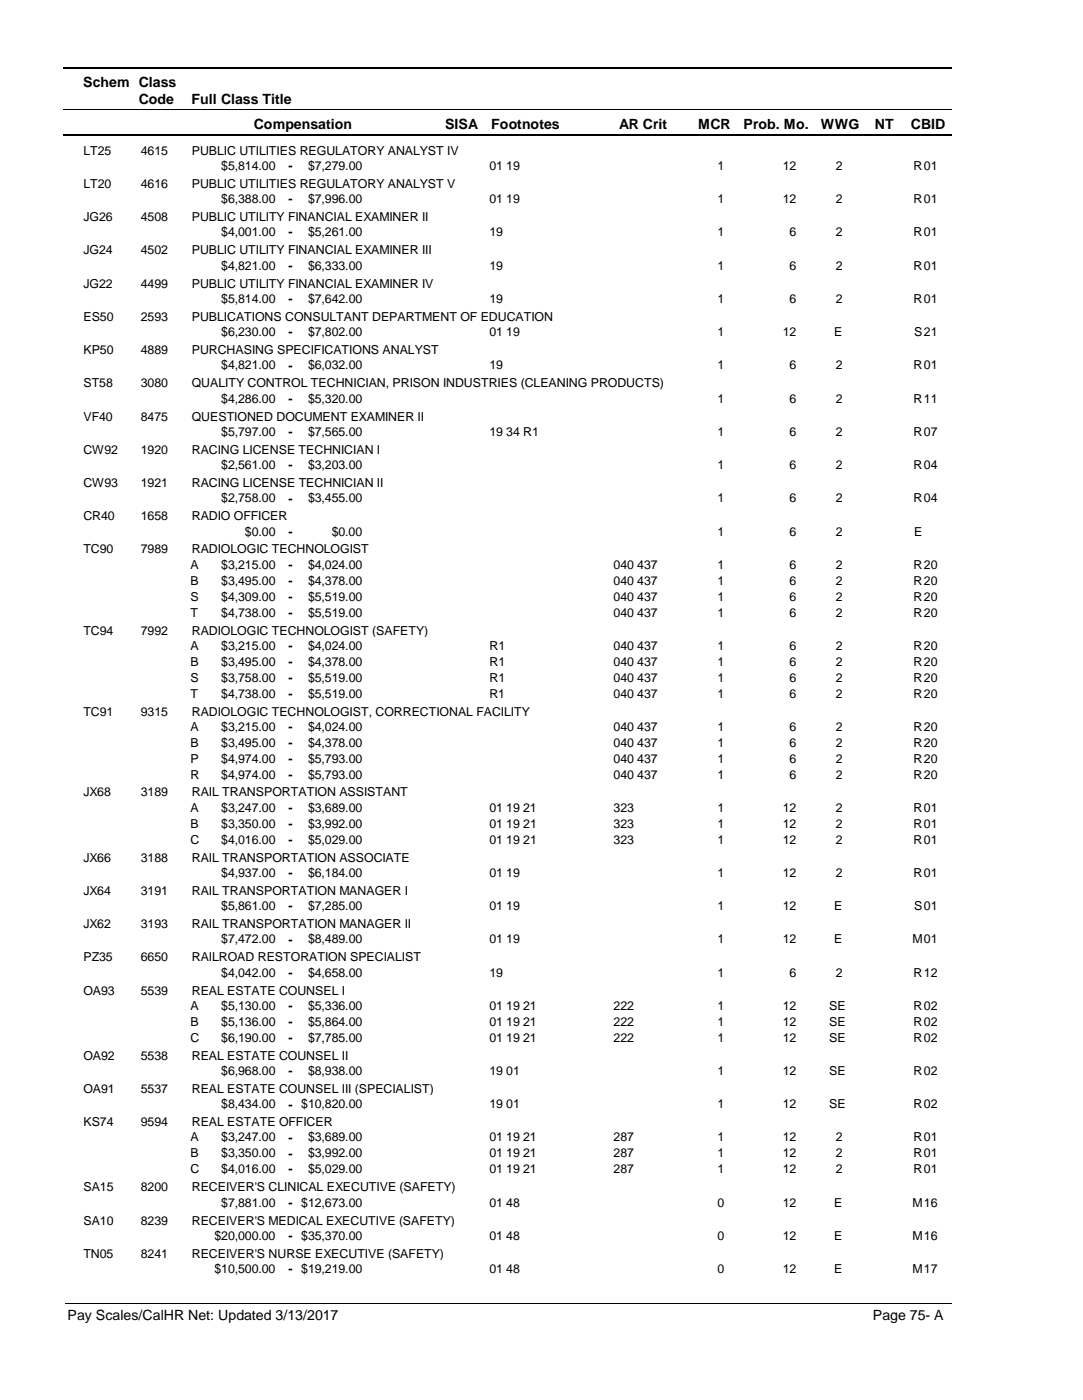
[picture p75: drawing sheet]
<svg xmlns="http://www.w3.org/2000/svg" width="216mm" height="279mm" viewBox="0 0 216 279" stroke-linecap="round" stroke-linejoin="round" font-family="sans-serif">
<defs><g id="words">
<g font-size="2.8">
<text x="16.6" y="17.3">Schem Class</text>
<text x="27.7" y="20.7">Code</text>
<text x="38.2" y="20.7">Full Class Title</text>
<text x="50.6" y="25.7">Compensation</text>
<text x="88.7" y="25.7">SISA</text>
<text x="98" y="25.7">Footnotes</text>
<text x="123.5" y="25.7">AR Crit</text>
<text x="139.2" y="25.7">MCR</text>
<text x="148.3" y="25.7">Prob. Mo.</text>
<text x="163.7" y="25.7">WWG</text>
<text x="174.5" y="25.7">NT</text>
<text x="181.6" y="25.7">CBID</text>
<text x="13.5" y="263.5">Pay Scales/CalHR Net: Updated 3/13/2017</text>
<text x="174.1" y="263.5">Page 75- A</text>
</g>
<g font-size="2.5">
<text x="16.6" y="30.8">LT25</text>
<text x="28.1" y="30.8">4615</text>
<text x="38.2" y="30.8">PUBLIC UTILITIES REGULATORY ANALYST IV</text>
<text x="44.1" y="33.9">$5,814.00</text>
<text x="57.5" y="33.9">-</text>
<text x="61.4" y="33.9">$7,279.00</text>
<text x="97.6" y="33.9">01 19</text>
<text x="143.1" y="33.9">1</text>
<text x="156.1" y="33.9">12</text>
<text x="166.6" y="33.9">2</text>
<text x="182.2" y="33.9">R</text>
<text x="184.2" y="33.9">01</text>
<text x="16.6" y="37.5">LT20</text>
<text x="28.1" y="37.5">4616</text>
<text x="38.2" y="37.5">PUBLIC UTILITIES REGULATORY ANALYST V</text>
<text x="44.1" y="40.6">$6,388.00</text>
<text x="57.5" y="40.6">-</text>
<text x="61.4" y="40.6">$7,996.00</text>
<text x="97.6" y="40.6">01 19</text>
<text x="143.1" y="40.6">1</text>
<text x="156.1" y="40.6">12</text>
<text x="166.6" y="40.6">2</text>
<text x="182.2" y="40.6">R</text>
<text x="184.2" y="40.6">01</text>
<text x="16.6" y="44.1">JG26</text>
<text x="28.1" y="44.1">4508</text>
<text x="38.2" y="44.1">PUBLIC UTILITY FINANCIAL EXAMINER II</text>
<text x="44.1" y="47.2">$4,001.00</text>
<text x="57.5" y="47.2">-</text>
<text x="61.4" y="47.2">$5,261.00</text>
<text x="97.6" y="47.2">19</text>
<text x="143.1" y="47.2">1</text>
<text x="157.5" y="47.2">6</text>
<text x="166.6" y="47.2">2</text>
<text x="182.2" y="47.2">R</text>
<text x="184.2" y="47.2">01</text>
<text x="16.6" y="50.7">JG24</text>
<text x="28.1" y="50.7">4502</text>
<text x="38.2" y="50.7">PUBLIC UTILITY FINANCIAL EXAMINER III</text>
<text x="44.1" y="53.8">$4,821.00</text>
<text x="57.5" y="53.9">-</text>
<text x="61.4" y="53.8">$6,333.00</text>
<text x="97.6" y="53.8">19</text>
<text x="143.1" y="53.8">1</text>
<text x="157.5" y="53.8">6</text>
<text x="166.6" y="53.8">2</text>
<text x="182.2" y="53.8">R</text>
<text x="184.2" y="53.8">01</text>
<text x="16.6" y="57.4">JG22</text>
<text x="28.1" y="57.4">4499</text>
<text x="38.2" y="57.4">PUBLIC UTILITY FINANCIAL EXAMINER IV</text>
<text x="16.6" y="64">ES50</text>
<text x="28.1" y="64">2593</text>
<text x="38.2" y="64">PUBLICATIONS CONSULTANT DEPARTMENT OF EDUCATION</text>
<text x="44.1" y="60.5">$5,814.00</text>
<text x="57.5" y="60.5">-</text>
<text x="61.4" y="60.5">$7,642.00</text>
<text x="97.6" y="60.5">19</text>
<text x="143.1" y="60.5">1</text>
<text x="157.5" y="60.5">6</text>
<text x="166.6" y="60.5">2</text>
<text x="182.2" y="60.5">R</text>
<text x="184.2" y="60.5">01</text>
<text x="16.6" y="70.7">KP50</text>
<text x="28.1" y="70.7">4889</text>
<text x="38.2" y="70.7">PURCHASING SPECIFICATIONS ANALYST</text>
<text x="44.1" y="67.1">$6,230.00</text>
<text x="57.5" y="67.1">-</text>
<text x="61.4" y="67.1">$7,802.00</text>
<text x="97.6" y="67.1">01 19</text>
<text x="143.1" y="67.1">1</text>
<text x="156.1" y="67.1">12</text>
<text x="166.3" y="67.1">E</text>
<text x="182.3" y="67.1">S</text>
<text x="184.2" y="67.1">21</text>
<text x="16.6" y="77.3">ST58</text>
<text x="28.1" y="77.3">3080</text>
<text x="38.2" y="77.3">QUALITY CONTROL TECHNICIAN, PRISON INDUSTRIES (CLEANING PRODUCTS)</text>
<text x="44.1" y="73.7">$4,821.00</text>
<text x="57.5" y="73.8">-</text>
<text x="61.4" y="73.7">$6,032.00</text>
<text x="97.6" y="73.7">19</text>
<text x="143.1" y="73.7">1</text>
<text x="157.5" y="73.7">6</text>
<text x="166.6" y="73.7">2</text>
<text x="182.2" y="73.7">R</text>
<text x="184.2" y="73.7">01</text>
<text x="16.6" y="84">VF40</text>
<text x="28.1" y="84">8475</text>
<text x="38.2" y="84">QUESTIONED DOCUMENT EXAMINER II</text>
<text x="44.1" y="80.4">$4,286.00</text>
<text x="57.5" y="80.4">-</text>
<text x="61.4" y="80.4">$5,320.00</text>
<text x="143.1" y="80.4">1</text>
<text x="157.5" y="80.4">6</text>
<text x="166.6" y="80.4">2</text>
<text x="182.2" y="80.4">R</text>
<text x="184.2" y="80.4">11</text>
<text x="44.1" y="87">$5,797.00</text>
<text x="57.5" y="87">-</text>
<text x="61.4" y="87">$7,565.00</text>
<text x="97.6" y="87">19 34 R1</text>
<text x="143.1" y="87">1</text>
<text x="157.5" y="87">6</text>
<text x="166.6" y="87">2</text>
<text x="182.2" y="87">R</text>
<text x="184.2" y="87">07</text>
<text x="16.6" y="90.6">CW92</text>
<text x="28.1" y="90.6">1920</text>
<text x="38.2" y="90.6">RACING LICENSE TECHNICIAN I</text>
<text x="44.1" y="93.6">$2,561.00</text>
<text x="57.5" y="93.7">-</text>
<text x="61.4" y="93.6">$3,203.00</text>
<text x="143.1" y="93.6">1</text>
<text x="157.5" y="93.6">6</text>
<text x="166.6" y="93.6">2</text>
<text x="182.2" y="93.6">R</text>
<text x="184.2" y="93.6">04</text>
<text x="16.6" y="97.2">CW93</text>
<text x="28.1" y="97.2">1921</text>
<text x="38.2" y="97.2">RACING LICENSE TECHNICIAN II</text>
<text x="44.1" y="100.3">$2,758.00</text>
<text x="57.5" y="100.3">-</text>
<text x="61.4" y="100.3">$3,455.00</text>
<text x="143.1" y="100.3">1</text>
<text x="157.5" y="100.3">6</text>
<text x="166.6" y="100.3">2</text>
<text x="182.2" y="100.3">R</text>
<text x="184.2" y="100.3">04</text>
<text x="16.6" y="103.9">CR40</text>
<text x="28.1" y="103.9">1658</text>
<text x="38.2" y="103.9">RADIO OFFICER</text>
<text x="48.9" y="106.9">$0.00</text>
<text x="57.5" y="106.9">-</text>
<text x="66.2" y="106.9">$0.00</text>
<text x="143.1" y="106.9">1</text>
<text x="157.5" y="106.9">6</text>
<text x="166.6" y="106.9">2</text>
<text x="182.3" y="106.9">E</text>
<text x="16.6" y="110.5">TC90</text>
<text x="28.1" y="110.5">7989</text>
<text x="38" y="113.5">A</text>
<text x="38.2" y="110.5">RADIOLOGIC TECHNOLOGIST</text>
<text x="44.1" y="113.5">$3,215.00</text>
<text x="57.5" y="113.6">-</text>
<text x="61.4" y="113.5">$4,024.00</text>
<text x="122.4" y="113.5">040 437</text>
<text x="143.1" y="113.5">1</text>
<text x="157.5" y="113.5">6</text>
<text x="166.6" y="113.5">2</text>
<text x="182.2" y="113.5">R</text>
<text x="184.2" y="113.5">20</text>
<text x="38" y="116.7">B</text>
<text x="38" y="119.9">S</text>
<text x="44.1" y="116.7">$3,495.00</text>
<text x="44.1" y="119.9">$4,309.00</text>
<text x="57.5" y="116.7">-</text>
<text x="57.5" y="119.9">-</text>
<text x="61.4" y="116.7">$4,378.00</text>
<text x="61.4" y="119.9">$5,519.00</text>
<text x="122.4" y="116.7">040 437</text>
<text x="122.4" y="119.9">040 437</text>
<text x="143.1" y="116.7">1</text>
<text x="143.1" y="119.9">1</text>
<text x="157.5" y="116.7">6</text>
<text x="157.5" y="119.9">6</text>
<text x="166.6" y="116.7">2</text>
<text x="166.6" y="119.9">2</text>
<text x="182.2" y="116.7">R</text>
<text x="182.2" y="119.9">R</text>
<text x="184.2" y="116.7">20</text>
<text x="184.2" y="119.9">20</text>
<text x="38" y="123.1">T</text>
<text x="44.1" y="123.1">$4,738.00</text>
<text x="57.5" y="123.1">-</text>
<text x="61.4" y="123.1">$5,519.00</text>
<text x="122.4" y="123.1">040 437</text>
<text x="143.1" y="123.1">1</text>
<text x="157.5" y="123.1">6</text>
<text x="166.6" y="123.1">2</text>
<text x="182.2" y="123.1">R</text>
<text x="184.2" y="123.1">20</text>
<text x="16.6" y="126.7">TC94</text>
<text x="28.1" y="126.7">7992</text>
<text x="38" y="129.7">A</text>
<text x="38.2" y="126.7">RADIOLOGIC TECHNOLOGIST (SAFETY)</text>
<text x="44.1" y="129.7">$3,215.00</text>
<text x="57.5" y="129.8">-</text>
<text x="61.4" y="129.7">$4,024.00</text>
<text x="97.6" y="129.7">R1</text>
<text x="122.4" y="129.7">040 437</text>
<text x="143.1" y="129.7">1</text>
<text x="157.5" y="129.7">6</text>
<text x="166.6" y="129.7">2</text>
<text x="182.2" y="129.7">R</text>
<text x="184.2" y="129.7">20</text>
<text x="38" y="132.9">B</text>
<text x="38" y="136.1">S</text>
<text x="44.1" y="132.9">$3,495.00</text>
<text x="44.1" y="136.1">$3,758.00</text>
<text x="57.5" y="132.9">-</text>
<text x="57.5" y="136.1">-</text>
<text x="61.4" y="132.9">$4,378.00</text>
<text x="61.4" y="136.1">$5,519.00</text>
<text x="97.6" y="132.9">R1</text>
<text x="97.6" y="136.1">R1</text>
<text x="122.4" y="132.9">040 437</text>
<text x="122.4" y="136.1">040 437</text>
<text x="143.1" y="132.9">1</text>
<text x="143.1" y="136.1">1</text>
<text x="157.5" y="132.9">6</text>
<text x="157.5" y="136.1">6</text>
<text x="166.6" y="132.9">2</text>
<text x="166.6" y="136.1">2</text>
<text x="182.2" y="132.9">R</text>
<text x="182.2" y="136.1">R</text>
<text x="184.2" y="132.9">20</text>
<text x="184.2" y="136.1">20</text>
<text x="16.6" y="142.8">TC91</text>
<text x="28.1" y="142.8">9315</text>
<text x="38" y="139.2">T</text>
<text x="38.2" y="142.8">RADIOLOGIC TECHNOLOGIST, CORRECTIONAL FACILITY</text>
<text x="44.1" y="139.2">$4,738.00</text>
<text x="57.5" y="139.3">-</text>
<text x="61.4" y="139.2">$5,519.00</text>
<text x="97.6" y="139.2">R1</text>
<text x="122.4" y="139.2">040 437</text>
<text x="143.1" y="139.2">1</text>
<text x="157.5" y="139.2">6</text>
<text x="166.6" y="139.2">2</text>
<text x="182.2" y="139.2">R</text>
<text x="184.2" y="139.2">20</text>
<text x="38" y="145.9">A</text>
<text x="38" y="149">B</text>
<text x="44.1" y="145.9">$3,215.00</text>
<text x="44.1" y="149">$3,495.00</text>
<text x="57.5" y="145.9">-</text>
<text x="57.5" y="149.1">-</text>
<text x="61.4" y="145.9">$4,024.00</text>
<text x="61.4" y="149">$4,378.00</text>
<text x="122.4" y="145.9">040 437</text>
<text x="122.4" y="149">040 437</text>
<text x="143.1" y="145.9">1</text>
<text x="143.1" y="149">1</text>
<text x="157.5" y="145.9">6</text>
<text x="157.5" y="149">6</text>
<text x="166.6" y="145.9">2</text>
<text x="166.6" y="149">2</text>
<text x="182.2" y="145.9">R</text>
<text x="182.2" y="149">R</text>
<text x="184.2" y="145.9">20</text>
<text x="184.2" y="149">20</text>
<text x="38" y="152.2">P</text>
<text x="38" y="155.4">R</text>
<text x="44.1" y="152.2">$4,974.00</text>
<text x="44.1" y="155.4">$4,974.00</text>
<text x="57.5" y="152.2">-</text>
<text x="57.5" y="155.4">-</text>
<text x="61.4" y="152.2">$5,793.00</text>
<text x="61.4" y="155.4">$5,793.00</text>
<text x="122.4" y="152.2">040 437</text>
<text x="122.4" y="155.4">040 437</text>
<text x="143.1" y="152.2">1</text>
<text x="143.1" y="155.4">1</text>
<text x="157.5" y="152.2">6</text>
<text x="157.5" y="155.4">6</text>
<text x="166.6" y="152.2">2</text>
<text x="166.6" y="155.4">2</text>
<text x="182.2" y="152.2">R</text>
<text x="182.2" y="155.4">R</text>
<text x="184.2" y="152.2">20</text>
<text x="184.2" y="155.4">20</text>
<text x="16.6" y="159">JX68</text>
<text x="28.1" y="159">3189</text>
<text x="38.2" y="159">RAIL TRANSPORTATION ASSISTANT</text>
<text x="38" y="162">A</text>
<text x="38" y="165.2">B</text>
<text x="44.1" y="162">$3,247.00</text>
<text x="44.1" y="165.2">$3,350.00</text>
<text x="57.5" y="162.1">-</text>
<text x="57.5" y="165.2">-</text>
<text x="61.4" y="162">$3,689.00</text>
<text x="61.4" y="165.2">$3,992.00</text>
<text x="97.6" y="162">01 19 21</text>
<text x="97.6" y="165.2">01 19 21</text>
<text x="122.4" y="162">323</text>
<text x="122.4" y="165.2">323</text>
<text x="143.1" y="162">1</text>
<text x="143.1" y="165.2">1</text>
<text x="156.1" y="162">12</text>
<text x="156.1" y="165.2">12</text>
<text x="166.6" y="162">2</text>
<text x="166.6" y="165.2">2</text>
<text x="182.2" y="162">R</text>
<text x="182.2" y="165.2">R</text>
<text x="184.2" y="162">01</text>
<text x="184.2" y="165.2">01</text>
<text x="16.6" y="172">JX66</text>
<text x="28.1" y="172">3188</text>
<text x="38" y="168.4">C</text>
<text x="38.2" y="172">RAIL TRANSPORTATION ASSOCIATE</text>
<text x="44.1" y="168.4">$4,016.00</text>
<text x="57.5" y="168.4">-</text>
<text x="61.4" y="168.4">$5,029.00</text>
<text x="97.6" y="168.4">01 19 21</text>
<text x="122.4" y="168.4">323</text>
<text x="143.1" y="168.4">1</text>
<text x="156.1" y="168.4">12</text>
<text x="166.6" y="168.4">2</text>
<text x="182.2" y="168.4">R</text>
<text x="184.2" y="168.4">01</text>
<text x="16.6" y="178.6">JX64</text>
<text x="28.1" y="178.6">3191</text>
<text x="38.2" y="178.6">RAIL TRANSPORTATION MANAGER I</text>
<text x="44.1" y="175">$4,937.00</text>
<text x="57.5" y="175.1">-</text>
<text x="61.4" y="175">$6,184.00</text>
<text x="97.6" y="175">01 19</text>
<text x="143.1" y="175">1</text>
<text x="156.1" y="175">12</text>
<text x="166.6" y="175">2</text>
<text x="182.2" y="175">R</text>
<text x="184.2" y="175">01</text>
<text x="16.6" y="185.2">JX62</text>
<text x="28.1" y="185.2">3193</text>
<text x="38.2" y="185.2">RAIL TRANSPORTATION MANAGER II</text>
<text x="44.1" y="181.7">$5,861.00</text>
<text x="57.5" y="181.7">-</text>
<text x="61.4" y="181.7">$7,285.00</text>
<text x="97.6" y="181.7">01 19</text>
<text x="143.1" y="181.7">1</text>
<text x="156.1" y="181.7">12</text>
<text x="166.3" y="181.7">E</text>
<text x="182.3" y="181.7">S</text>
<text x="184.2" y="181.7">01</text>
<text x="16.6" y="191.9">PZ35</text>
<text x="28.1" y="191.9">6650</text>
<text x="38.2" y="191.9">RAILROAD RESTORATION SPECIALIST</text>
<text x="44.1" y="188.3">$7,472.00</text>
<text x="57.5" y="188.3">-</text>
<text x="61.4" y="188.3">$8,489.00</text>
<text x="97.6" y="188.3">01 19</text>
<text x="143.1" y="188.3">1</text>
<text x="156.1" y="188.3">12</text>
<text x="166.3" y="188.3">E</text>
<text x="181.9" y="188.3">M</text>
<text x="184.2" y="188.3">01</text>
<text x="44.1" y="194.9">$4,042.00</text>
<text x="57.5" y="195">-</text>
<text x="61.4" y="194.9">$4,658.00</text>
<text x="97.6" y="194.9">19</text>
<text x="143.1" y="194.9">1</text>
<text x="157.5" y="194.9">6</text>
<text x="166.6" y="194.9">2</text>
<text x="182.2" y="194.9">R</text>
<text x="184.2" y="194.9">12</text>
<text x="16.6" y="198.5">OA93</text>
<text x="28.1" y="198.5">5539</text>
<text x="38" y="201.6">A</text>
<text x="38.2" y="198.5">REAL ESTATE COUNSEL I</text>
<text x="44.1" y="201.6">$5,130.00</text>
<text x="57.5" y="201.6">-</text>
<text x="61.4" y="201.6">$5,336.00</text>
<text x="97.6" y="201.6">01 19 21</text>
<text x="122.4" y="201.6">222</text>
<text x="143.1" y="201.6">1</text>
<text x="156.1" y="201.6">12</text>
<text x="165.4" y="201.6">SE</text>
<text x="182.2" y="201.6">R</text>
<text x="184.2" y="201.6">02</text>
<text x="38" y="204.7">B</text>
<text x="38" y="207.9">C</text>
<text x="44.1" y="204.7">$5,136.00</text>
<text x="44.1" y="207.9">$6,190.00</text>
<text x="57.5" y="204.8">-</text>
<text x="57.5" y="207.9">-</text>
<text x="61.4" y="204.7">$5,864.00</text>
<text x="61.4" y="207.9">$7,785.00</text>
<text x="97.6" y="204.7">01 19 21</text>
<text x="97.6" y="207.9">01 19 21</text>
<text x="122.4" y="204.7">222</text>
<text x="122.4" y="207.9">222</text>
<text x="143.1" y="204.7">1</text>
<text x="143.1" y="207.9">1</text>
<text x="156.1" y="204.7">12</text>
<text x="156.1" y="207.9">12</text>
<text x="165.4" y="204.7">SE</text>
<text x="165.4" y="207.9">SE</text>
<text x="182.2" y="204.7">R</text>
<text x="182.2" y="207.9">R</text>
<text x="184.2" y="204.7">02</text>
<text x="184.2" y="207.9">02</text>
<text x="16.6" y="211.5">OA92</text>
<text x="28.1" y="211.5">5538</text>
<text x="38.2" y="211.5">REAL ESTATE COUNSEL II</text>
<text x="44.1" y="214.6">$6,968.00</text>
<text x="57.5" y="214.6">-</text>
<text x="61.4" y="214.6">$8,938.00</text>
<text x="97.6" y="214.6">19 01</text>
<text x="143.1" y="214.6">1</text>
<text x="156.1" y="214.6">12</text>
<text x="165.4" y="214.6">SE</text>
<text x="182.2" y="214.6">R</text>
<text x="184.2" y="214.6">02</text>
<text x="16.6" y="218.1">OA91</text>
<text x="28.1" y="218.1">5537</text>
<text x="38.2" y="218.1">REAL ESTATE COUNSEL III (SPECIALIST)</text>
<text x="44.1" y="221.2">$8,434.00</text>
<text x="57.5" y="221.3">-</text>
<text x="60.1" y="221.2">$10,820.00</text>
<text x="97.6" y="221.2">19 01</text>
<text x="143.1" y="221.2">1</text>
<text x="156.1" y="221.2">12</text>
<text x="165.4" y="221.2">SE</text>
<text x="182.2" y="221.2">R</text>
<text x="184.2" y="221.2">02</text>
<text x="16.6" y="224.8">KS74</text>
<text x="28.1" y="224.8">9594</text>
<text x="38" y="227.8">A</text>
<text x="38.2" y="224.8">REAL ESTATE OFFICER</text>
<text x="44.1" y="227.8">$3,247.00</text>
<text x="57.5" y="227.9">-</text>
<text x="61.4" y="227.8">$3,689.00</text>
<text x="97.6" y="227.8">01 19 21</text>
<text x="122.4" y="227.8">287</text>
<text x="143.1" y="227.8">1</text>
<text x="156.1" y="227.8">12</text>
<text x="166.6" y="227.8">2</text>
<text x="182.2" y="227.8">R</text>
<text x="184.2" y="227.8">01</text>
<text x="38" y="231">B</text>
<text x="44.1" y="231">$3,350.00</text>
<text x="57.5" y="231">-</text>
<text x="61.4" y="231">$3,992.00</text>
<text x="97.6" y="231">01 19 21</text>
<text x="122.4" y="231">287</text>
<text x="143.1" y="231">1</text>
<text x="156.1" y="231">12</text>
<text x="166.6" y="231">2</text>
<text x="182.2" y="231">R</text>
<text x="184.2" y="231">01</text>
<text x="16.6" y="237.8">SA15</text>
<text x="28.1" y="237.8">8200</text>
<text x="38" y="234.2">C</text>
<text x="38.2" y="237.8">RECEIVER'S CLINICAL EXECUTIVE (SAFETY)</text>
<text x="44.1" y="234.2">$4,016.00</text>
<text x="57.5" y="234.2">-</text>
<text x="61.4" y="234.2">$5,029.00</text>
<text x="97.6" y="234.2">01 19 21</text>
<text x="122.4" y="234.2">287</text>
<text x="143.1" y="234.2">1</text>
<text x="156.1" y="234.2">12</text>
<text x="166.6" y="234.2">2</text>
<text x="182.2" y="234.2">R</text>
<text x="184.2" y="234.2">01</text>
<text x="16.6" y="244.4">SA10</text>
<text x="28.1" y="244.4">8239</text>
<text x="38.2" y="244.4">RECEIVER'S MEDICAL EXECUTIVE (SAFETY)</text>
<text x="44.1" y="240.8">$7,881.00</text>
<text x="57.5" y="240.9">-</text>
<text x="60.1" y="240.8">$12,673.00</text>
<text x="97.6" y="240.8">01 48</text>
<text x="143.1" y="240.8">0</text>
<text x="156.1" y="240.8">12</text>
<text x="166.3" y="240.8">E</text>
<text x="181.9" y="240.8">M</text>
<text x="184.2" y="240.8">16</text>
<text x="16.6" y="251.1">TN05</text>
<text x="28.1" y="251.1">8241</text>
<text x="38.2" y="251.1">RECEIVER'S NURSE EXECUTIVE (SAFETY)</text>
<text x="42.8" y="247.5">$20,000.00</text>
<text x="57.5" y="247.5">-</text>
<text x="60.1" y="247.5">$35,370.00</text>
<text x="97.6" y="247.5">01 48</text>
<text x="143.1" y="247.5">0</text>
<text x="156.1" y="247.5">12</text>
<text x="166.3" y="247.5">E</text>
<text x="181.9" y="247.5">M</text>
<text x="184.2" y="247.5">16</text>
<text x="42.8" y="254.1">$10,500.00</text>
<text x="57.5" y="254.1">-</text>
<text x="60.1" y="254.1">$19,219.00</text>
<text x="97.6" y="254.1">01 48</text>
<text x="143.1" y="254.1">0</text>
<text x="156.1" y="254.1">12</text>
<text x="166.3" y="254.1">E</text>
<text x="181.9" y="254.1">M</text>
<text x="184.2" y="254.1">17</text>
</g>
</g></defs>
<path d="M12.7 13.5h177.1" fill="none" stroke="#000" stroke-width=".36"/>
<path d="M12.7 21.9h177.1" fill="none" stroke="#000" stroke-width=".2"/>
<path d="M12.7 27h177.1" fill="none" stroke="#000" stroke-width=".35"/>
<g fill="#fff">
<path d="M40.4 31.3h16.2v3h-16.2z" fill-rule="evenodd"/>
<path d="M183.9 31.3h4.1v3h-4.1z" fill-rule="evenodd"/>
<path d="M40.4 37.9h16.2v3h-16.2z" fill-rule="evenodd"/>
<path d="M183.9 37.9h4.1v3h-4.1z" fill-rule="evenodd"/>
<path d="M40.4 44.6h16.2v2.9h-16.2z" fill-rule="evenodd"/>
<path d="M183.9 44.6h4.1v2.9h-4.1z" fill-rule="evenodd"/>
<path d="M40.4 51.2h16.2v3h-16.2z" fill-rule="evenodd"/>
<path d="M183.9 51.2h4.1v3h-4.1z" fill-rule="evenodd"/>
<path d="M40.4 57.8h16.2v3h-16.2z" fill-rule="evenodd"/>
<path d="M183.9 57.8h4.1v3h-4.1z" fill-rule="evenodd"/>
<path d="M40.4 64.5h16.2v2.9h-16.2z" fill-rule="evenodd"/>
<path d="M183.9 64.5h4.1v2.9h-4.1z" fill-rule="evenodd"/>
<path d="M40.4 71.1h16.2v3h-16.2z" fill-rule="evenodd"/>
<path d="M183.9 71.1h4.1v3h-4.1z" fill-rule="evenodd"/>
<path d="M40.4 77.8h16.2v2.9h-16.2z" fill-rule="evenodd"/>
<path d="M183.9 77.8h4.1v2.9h-4.1z" fill-rule="evenodd"/>
<path d="M40.4 84.4h16.2v3h-16.2z" fill-rule="evenodd"/>
<path d="M183.9 84.4h4.1v3h-4.1z" fill-rule="evenodd"/>
<path d="M40.4 91h16.2v3h-16.2z" fill-rule="evenodd"/>
<path d="M183.9 91h4.1v3h-4.1z" fill-rule="evenodd"/>
<path d="M40.4 97.7h16.2v3h-16.2z" fill-rule="evenodd"/>
<path d="M183.9 97.7h4.1v3h-4.1z" fill-rule="evenodd"/>
<path d="M40.4 104.3h16.2v3h-16.2z" fill-rule="evenodd"/>
<path d="M183.9 104.3h4.1v3h-4.1z" fill-rule="evenodd"/>
<path d="M40.4 110.9h16.2v3h-16.2z" fill-rule="evenodd"/>
<path d="M183.9 110.9h4.1v3h-4.1z" fill-rule="evenodd"/>
<path d="M40.4 114.1h16.2v3h-16.2z" fill-rule="evenodd"/>
<path d="M183.9 114.1h4.1v3h-4.1z" fill-rule="evenodd"/>
<path d="M40.4 117.3h16.2v3h-16.2z" fill-rule="evenodd"/>
<path d="M183.9 117.3h4.1v3h-4.1z" fill-rule="evenodd"/>
<path d="M40.4 120.5h16.2v2.9h-16.2z" fill-rule="evenodd"/>
<path d="M183.9 120.5h4.1v2.9h-4.1z" fill-rule="evenodd"/>
<path d="M40.4 127.1h16.2v3h-16.2z" fill-rule="evenodd"/>
<path d="M183.9 127.1h4.1v3h-4.1z" fill-rule="evenodd"/>
<path d="M40.4 130.3h16.2v3h-16.2z" fill-rule="evenodd"/>
<path d="M183.9 130.3h4.1v3h-4.1z" fill-rule="evenodd"/>
<path d="M40.4 133.5h16.2v2.9h-16.2z" fill-rule="evenodd"/>
<path d="M183.9 133.5h4.1v2.9h-4.1z" fill-rule="evenodd"/>
<path d="M40.4 136.6h16.2v3h-16.2z" fill-rule="evenodd"/>
<path d="M183.9 136.6h4.1v3h-4.1z" fill-rule="evenodd"/>
<path d="M40.4 143.2h16.2v3h-16.2z" fill-rule="evenodd"/>
<path d="M183.9 143.2h4.1v3h-4.1z" fill-rule="evenodd"/>
<path d="M40.4 146.4h16.2v3h-16.2z" fill-rule="evenodd"/>
<path d="M183.9 146.4h4.1v3h-4.1z" fill-rule="evenodd"/>
<path d="M40.4 149.6h16.2v3h-16.2z" fill-rule="evenodd"/>
<path d="M183.9 149.6h4.1v3h-4.1z" fill-rule="evenodd"/>
<path d="M40.4 152.8h16.2v3h-16.2z" fill-rule="evenodd"/>
<path d="M183.9 152.8h4.1v3h-4.1z" fill-rule="evenodd"/>
<path d="M40.4 159.4h16.2v3h-16.2z" fill-rule="evenodd"/>
<path d="M183.9 159.4h4.1v3h-4.1z" fill-rule="evenodd"/>
<path d="M40.4 162.6h16.2v3h-16.2z" fill-rule="evenodd"/>
<path d="M183.9 162.6h4.1v3h-4.1z" fill-rule="evenodd"/>
<path d="M40.4 165.8h16.2v3h-16.2z" fill-rule="evenodd"/>
<path d="M183.9 165.8h4.1v3h-4.1z" fill-rule="evenodd"/>
<path d="M40.4 172.4h16.2v3h-16.2z" fill-rule="evenodd"/>
<path d="M183.9 172.4h4.1v3h-4.1z" fill-rule="evenodd"/>
<path d="M40.4 179h16.2v3h-16.2z" fill-rule="evenodd"/>
<path d="M183.9 179h4.1v3h-4.1z" fill-rule="evenodd"/>
<path d="M40.4 185.7h16.2v3h-16.2z" fill-rule="evenodd"/>
<path d="M183.9 185.7h4.1v3h-4.1z" fill-rule="evenodd"/>
<path d="M40.4 192.3h16.2v3h-16.2z" fill-rule="evenodd"/>
<path d="M183.9 192.3h4.1v3h-4.1z" fill-rule="evenodd"/>
<path d="M40.4 198.9h16.2v3h-16.2z" fill-rule="evenodd"/>
<path d="M183.9 198.9h4.1v3h-4.1z" fill-rule="evenodd"/>
<path d="M40.4 202.1h16.2v3h-16.2z" fill-rule="evenodd"/>
<path d="M183.9 202.1h4.1v3h-4.1z" fill-rule="evenodd"/>
<path d="M40.4 205.3h16.2v3h-16.2z" fill-rule="evenodd"/>
<path d="M183.9 205.3h4.1v3h-4.1z" fill-rule="evenodd"/>
<path d="M40.4 212h16.2v2.9h-16.2z" fill-rule="evenodd"/>
<path d="M183.9 212h4.1v2.9h-4.1z" fill-rule="evenodd"/>
<path d="M40.4 218.6h16.2v3h-16.2z" fill-rule="evenodd"/>
<path d="M183.9 218.6h4.1v3h-4.1z" fill-rule="evenodd"/>
<path d="M40.4 225.2h16.2v3h-16.2z" fill-rule="evenodd"/>
<path d="M183.9 225.2h4.1v3h-4.1z" fill-rule="evenodd"/>
<path d="M40.4 228.4h16.2v3h-16.2z" fill-rule="evenodd"/>
<path d="M183.9 228.4h4.1v3h-4.1z" fill-rule="evenodd"/>
<path d="M40.4 231.6h16.2v2.9h-16.2z" fill-rule="evenodd"/>
<path d="M183.9 231.6h4.1v2.9h-4.1z" fill-rule="evenodd"/>
<path d="M40.4 238.2h16.2v3h-16.2z" fill-rule="evenodd"/>
<path d="M183.9 238.2h4.1v3h-4.1z" fill-rule="evenodd"/>
<path d="M40.4 244.9h16.2v2.9h-16.2z" fill-rule="evenodd"/>
<path d="M183.9 244.9h4.1v2.9h-4.1z" fill-rule="evenodd"/>
<path d="M40.4 251.5h16.2v3h-16.2z" fill-rule="evenodd"/>
<path d="M183.9 251.5h4.1v3h-4.1z" fill-rule="evenodd"/>
</g>
<path d="M13.1 260.1h176.7" fill="none" stroke="#000" stroke-width=".2"/>
<use href="#words"/>
</svg>
